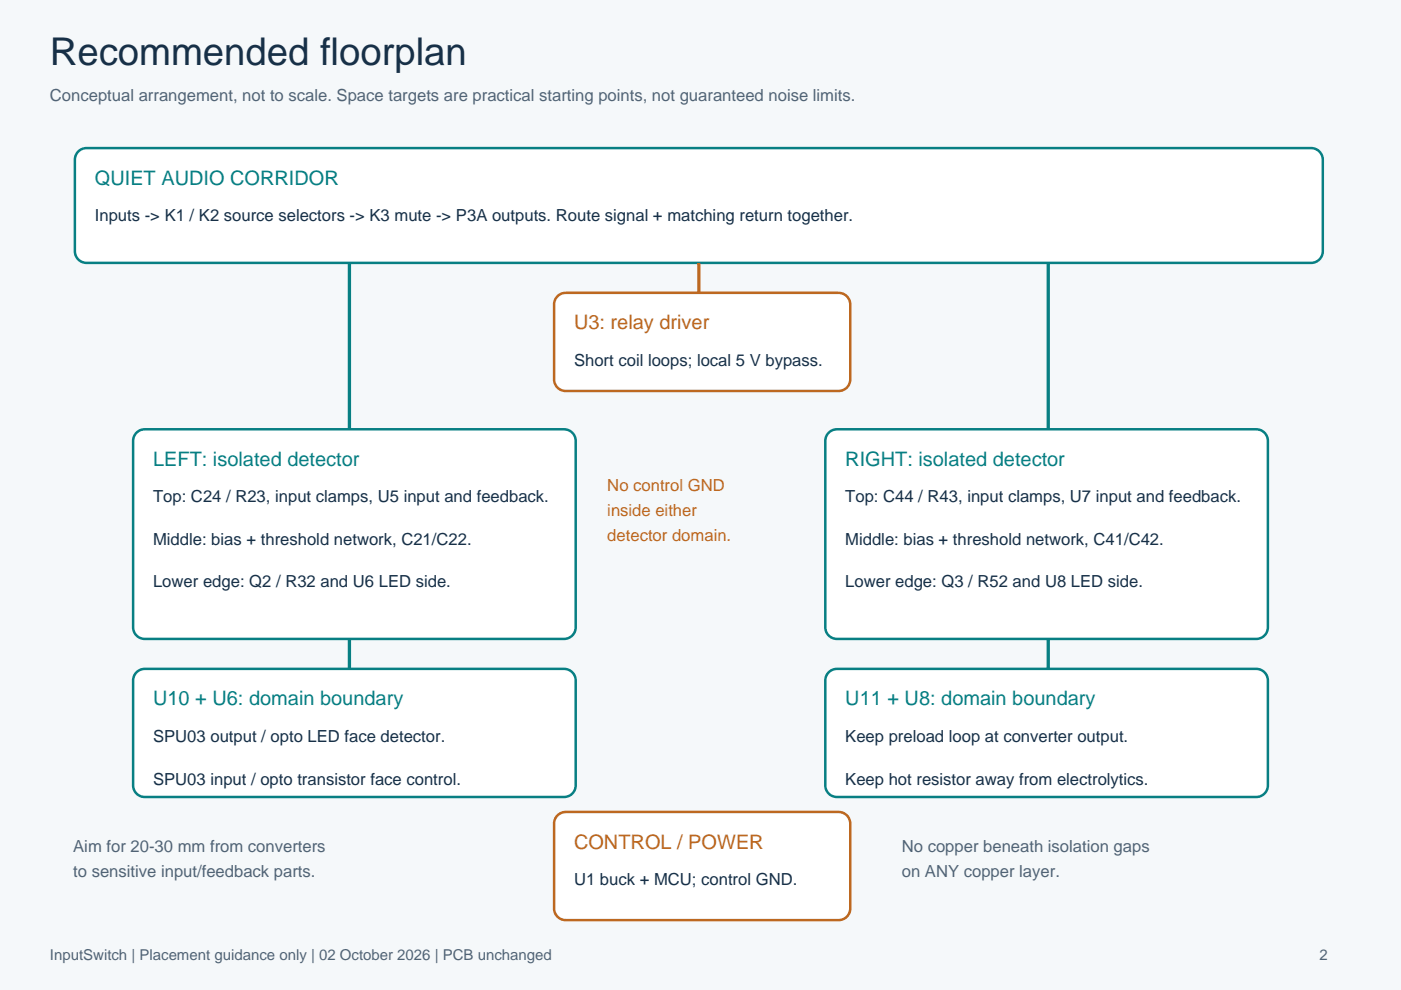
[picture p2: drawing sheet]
<svg xmlns="http://www.w3.org/2000/svg" width="297mm" height="210mm" viewBox="0 0 297 210" stroke-linecap="round" stroke-linejoin="round" font-family="sans-serif">
<defs><g id="words">
<text font-size="8.1" fill="#173047" x="10.6" y="13.8">Recommended floorplan</text>
<g font-size="4.2" fill="#087f83">
<text x="20.1" y="39.2">QUIET AUDIO CORRIDOR</text>
<text x="32.5" y="98.8">LEFT: isolated detector</text>
<text x="179.2" y="98.8">RIGHT: isolated detector</text>
<text x="32.5" y="149.6">U10 + U6: domain boundary</text>
<text x="179.2" y="149.6">U11 + U8: domain boundary</text>
</g>
<g font-size="4.2" fill="#bd6820">
<text x="121.7" y="69.8">U3: relay driver</text>
<text x="121.7" y="179.9">CONTROL / POWER</text>
</g>
<g font-size="3.5" fill="#506477">
<text x="10.6" y="21.5">Conceptual arrangement, not to scale. Space targets are practical starting points, not guaranteed noise limits.</text>
<text x="15.5" y="180.6">Aim for 20-30 mm from converters</text>
<text x="15.5" y="185.9">to sensitive input/feedback parts.</text>
<text x="191.2" y="180.6">No copper beneath isolation gaps</text>
<text x="191.2" y="185.9">on ANY copper layer.</text>
</g>
<g font-size="3.5" fill="#173047">
<text x="20.1" y="46.9">Inputs -&gt; K1 / K2 source selectors -&gt; K3 mute -&gt; P3A outputs. Route signal + matching return together.</text>
<text x="121.7" y="77.6">Short coil loops; local 5 V bypass.</text>
<text x="32.5" y="106.5">Top: C24 / R23, input clamps, U5 input and feedback.</text>
<text x="179.2" y="106.5">Top: C44 / R43, input clamps, U7 input and feedback.</text>
<text x="32.5" y="115.5">Middle: bias + threshold network, C21/C22.</text>
<text x="179.2" y="115.5">Middle: bias + threshold network, C41/C42.</text>
<text x="32.5" y="124.5">Lower edge: Q2 / R32 and U6 LED side.</text>
<text x="179.2" y="124.5">Lower edge: Q3 / R52 and U8 LED side.</text>
<text x="32.5" y="157.3">SPU03 output / opto LED face detector.</text>
<text x="179.2" y="157.3">Keep preload loop at converter output.</text>
<text x="32.5" y="166.3">SPU03 input / opto transistor face control.</text>
<text x="179.2" y="166.3">Keep hot resistor away from electrolytics.</text>
<text x="121.7" y="187.7">U1 buck + MCU; control GND.</text>
</g>
<g font-size="3.5" fill="#bd6820">
<text x="128.8" y="104.1">No control GND</text>
<text x="128.8" y="109.4">inside either</text>
<text x="128.8" y="114.7">detector domain.</text>
</g>
<g font-size="3.2" fill="#506477">
<text x="10.6" y="203.6">InputSwitch | Placement guidance only | 02 October 2026 | PCB unchanged</text>
<text x="279.8" y="203.6">2</text>
</g>
</g></defs>
<path d="M0 0h297v209.9h-297z" fill-rule="evenodd" fill="#f5f8fa"/>
<path d="M16.8 31.9l1-.4 .5-.1h259.7a2.47 2.47 0 0 1 2.5 2.5v19.4a2.47 2.47 0 0 1-2.5 2.4h-259.7a2.47 2.47 0 0 1-2.4-2.4v-19.4a2.46 2.46 0 0 1 .9-2z" fill-rule="evenodd" fill="#fff" stroke="#087f83" stroke-width=".53"/>
<path d="M118.4 62.6l1-.4 .5-.1h57.9a2.47 2.47 0 0 1 2.5 2.5v15.8a2.47 2.47 0 0 1-2.5 2.5h-57.9a2.47 2.47 0 0 1-2.4-2.5v-15.8a2.46 2.46 0 0 1 .9-2z" fill-rule="evenodd" fill="#fff" stroke="#bd6820" stroke-width=".53"/>
<path d="M148.2 55.7v6.4" fill="none" stroke="#bd6820" stroke-width=".71" stroke-linecap="butt"/>
<g fill="#fff" stroke="#087f83" stroke-width=".53">
<path d="M29.1 91.6l1-.5 .6-.1h88.9a2.47 2.47 0 0 1 2.5 2.5v39.5a2.47 2.47 0 0 1-2.5 2.5h-88.9a2.47 2.47 0 0 1-2.5-2.5v-39.5a2.46 2.46 0 0 1 .9-1.9z" fill-rule="evenodd"/>
<path d="M175.5 91.9a2.46 2.46 0 0 1 1.9-.9h88.9a2.47 2.47 0 0 1 2.5 2.5v39.5a2.47 2.47 0 0 1-2.5 2.5h-88.9a2.47 2.47 0 0 1-2.4-2.5v-39.5v-.6z" fill-rule="evenodd"/>
</g>
<path d="M74.1 55.7v35.3M222.2 55.7v35.3" fill="none" stroke="#087f83" stroke-width=".71" stroke-linecap="butt"/>
<g fill="#fff" stroke="#087f83" stroke-width=".53">
<path d="M29.1 142.4l1-.5 .6-.1h88.9a2.47 2.47 0 0 1 2.5 2.5v22.2a2.47 2.47 0 0 1-2.5 2.5h-88.9a2.47 2.47 0 0 1-2.5-2.5v-22.2a2.46 2.46 0 0 1 .9-1.9z" fill-rule="evenodd"/>
<path d="M175.9 142.4l1-.5 .5-.1h88.9a2.47 2.47 0 0 1 2.5 2.5v22.2a2.47 2.47 0 0 1-2.5 2.5h-88.9a2.47 2.47 0 0 1-2.4-2.5v-22.2a2.46 2.46 0 0 1 .9-1.9z" fill-rule="evenodd"/>
</g>
<path d="M74.1 135.5v6.3M222.2 135.5v6.3" fill="none" stroke="#087f83" stroke-width=".71" stroke-linecap="butt"/>
<path d="M118.4 172.7l1-.5h.5h57.9a2.47 2.47 0 0 1 2.5 2.4v18a2.47 2.47 0 0 1-2.5 2.5h-57.9a2.47 2.47 0 0 1-2.4-2.5v-18a2.46 2.46 0 0 1 .9-1.9z" fill-rule="evenodd" fill="#fff" stroke="#bd6820" stroke-width=".53"/>
<use href="#words"/>
</svg>
